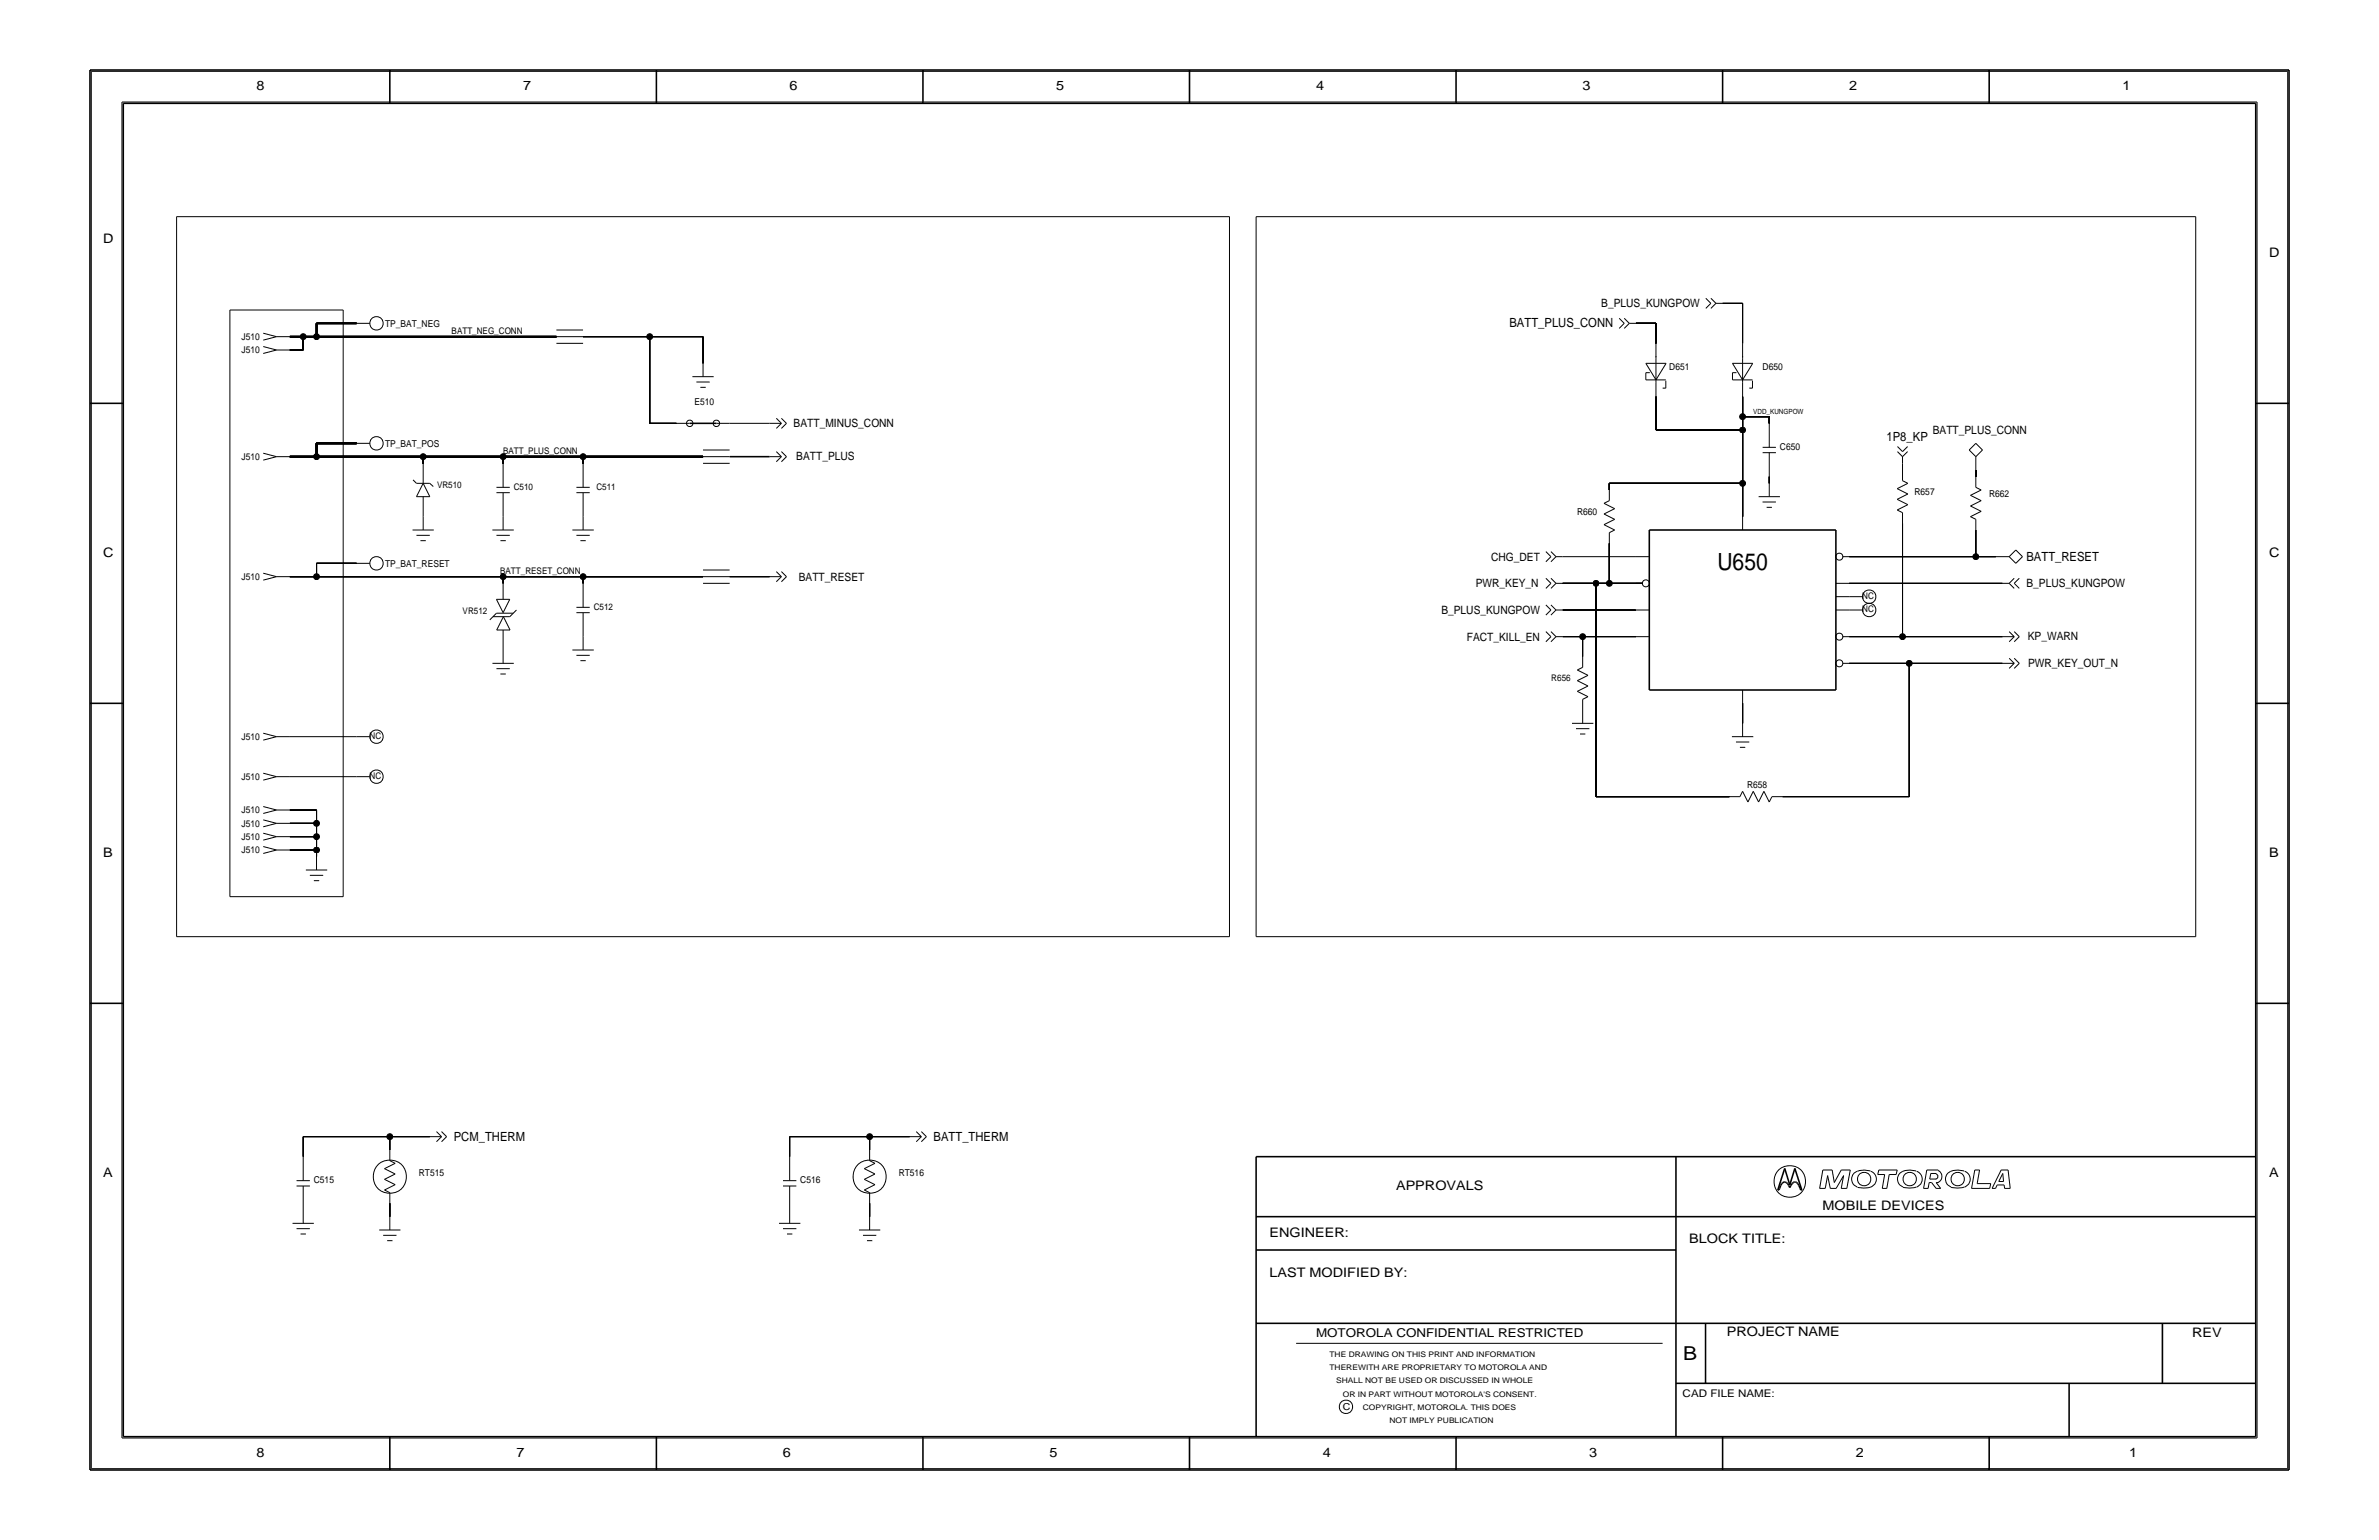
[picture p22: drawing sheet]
<svg xmlns="http://www.w3.org/2000/svg" width="432mm" height="279mm" viewBox="0 0 432 279" stroke-linecap="round" stroke-linejoin="round" font-family="sans-serif">
<defs><g id="words">
<text font-size="4.3" x="311.7" y="103.4">U650</text>
<text font-size="3.5" x="305.5" y="246.7">B</text>
<g font-size="2.4">
<text x="46.6" y="16.3">8</text>
<text x="94.9" y="16.3">7</text>
<text x="143.3" y="16.3">6</text>
<text x="191.7" y="16.3">5</text>
<text x="238.9" y="16.3">4</text>
<text x="287.3" y="16.3">3</text>
<text x="335.6" y="16.3">2</text>
<text x="385.2" y="16.3">1</text>
<text x="18.7" y="44.1">D</text>
<text x="411.8" y="46.6">D</text>
<text x="18.7" y="101">C</text>
<text x="411.8" y="101">C</text>
<text x="18.7" y="155.4">B</text>
<text x="411.8" y="155.4">B</text>
<text x="18.7" y="213.5">A</text>
<text x="253.4" y="215.9">APPROVALS</text>
<text x="411.8" y="213.5">A</text>
<text x="330.8" y="219.5">MOBILE DEVICES</text>
<text x="230.4" y="224.4">ENGINEER:</text>
<text x="306.6" y="225.6">BLOCK TITLE:</text>
<text x="230.4" y="231.6">LAST MODIFIED BY:</text>
<text x="313.4" y="242.4">PROJECT NAME</text>
<text x="397.9" y="242.5">REV</text>
<text x="46.6" y="264.3">8</text>
<text x="93.7" y="264.3">7</text>
<text x="142.1" y="264.3">6</text>
<text x="190.5" y="264.3">5</text>
<text x="240.1" y="264.3">4</text>
<text x="288.5" y="264.3">3</text>
<text x="336.9" y="264.3">2</text>
<text x="386.4" y="264.3">1</text>
</g>
<g font-size="2.3">
<text x="274" y="59.4">BATT_PLUS_CONN</text>
<text x="342.4" y="80">1P8_KP</text>
<text x="367.8" y="101.7">BATT_RESET</text>
<text x="82.4" y="207">PCM_THERM</text>
<text x="169.5" y="207">BATT_THERM</text>
</g>
<text font-size="2.2" x="238.9" y="242.5">MOTOROLA CONFIDENTIAL RESTRICTED</text>
<g font-size="2.1">
<text x="290.6" y="55.8">B_PLUS_KUNGPOW</text>
<text x="144.1" y="77.5">BATT_MINUS_CONN</text>
<text x="144.5" y="83.5">BATT_PLUS</text>
<text x="350.8" y="78.7">BATT_PLUS_CONN</text>
<text x="270.7" y="101.7">CHG_DET</text>
<text x="145" y="105.5">BATT_RESET</text>
<text x="267.9" y="106.5">PWR_KEY_N</text>
<text x="367.8" y="106.6">B_PLUS_KUNGPOW</text>
<text x="261.6" y="111.4">B_PLUS_KUNGPOW</text>
<text x="266.2" y="116.2">FACT_KILL_EN</text>
<text x="368.1" y="116.1">KP_WARN</text>
<text x="368.1" y="121">PWR_KEY_OUT_N</text>
</g>
<text font-size="1.9" x="305.4" y="253.4">CAD FILE NAME:</text>
<g font-size="1.7">
<text x="69.9" y="59.2">TP_BAT_NEG</text>
<text x="43.8" y="64.1">J510</text>
<text x="43.8" y="61.7">J510</text>
<text x="303" y="67.1">D651</text>
<text x="319.9" y="67.1">D650</text>
<text x="126.1" y="73.6">E510</text>
<text x="43.8" y="83.4">J510</text>
<text x="69.9" y="81">TP_BAT_POS</text>
<text x="323.1" y="81.6">C650</text>
<text x="347.5" y="89.8">R657</text>
<text x="286.3" y="93.4">R660</text>
<text x="361" y="90.1">R662</text>
<text x="43.8" y="105.2">J510</text>
<text x="69.9" y="102.8">TP_BAT_RESET</text>
<text x="43.8" y="134.2">J510</text>
<text x="43.8" y="141.5">J510</text>
<text x="317.1" y="143">R658</text>
<text x="43.8" y="150">J510</text>
<text x="43.8" y="147.5">J510</text>
<text x="43.8" y="154.8">J510</text>
<text x="43.8" y="152.4">J510</text>
<text x="57" y="214.7">C515</text>
<text x="76" y="213.4">RT515</text>
<text x="145.3" y="214.7">C516</text>
<text x="163.1" y="213.4">RT516</text>
<text x="243.7" y="255.8">C</text>
</g>
<g font-size="1.6">
<text x="82" y="60.6">BATT_NEG_CONN</text>
<text x="91.3" y="82.4">BATT_PLUS_CONN</text>
<text x="79.3" y="88.6">VR510</text>
<text x="93.3" y="88.9">C510</text>
<text x="108.3" y="88.9">C511</text>
<text x="90.8" y="104.1">BATT_RESET_CONN</text>
<text x="84" y="111.3">VR512</text>
<text x="107.8" y="110.7">C512</text>
<text x="338" y="108.6">NC</text>
<text x="338" y="111.1">NC</text>
<text x="281.6" y="123.6">R656</text>
<text x="67.1" y="134">NC</text>
<text x="67.1" y="141.3">NC</text>
</g>
<g font-size="1.4">
<text x="241.3" y="246.1">THE DRAWING ON THIS PRINT AND INFORMATION</text>
<text x="241.3" y="248.6">THEREWITH ARE PROPRIETARY TO MOTOROLA AND</text>
<text x="242.5" y="251">SHALL NOT BE USED OR DISCUSSED IN WHOLE</text>
<text x="243.7" y="253.4">OR IN PART WITHOUT MOTOROLA'S CONSENT.</text>
<text x="247.3" y="255.8">COPYRIGHT, MOTOROLA. THIS DOES</text>
<text x="252.2" y="258.2">NOT IMPLY PUBLICATION</text>
</g>
<text font-size="1.3" x="318.2" y="75.1">VDD_KUNGPOW</text>
</g></defs>
<!-- layer: Nets -->
<g fill="none" stroke="#000" stroke-width=".18">
<path d="M32.1 39.3v130.6zM32.1 39.3h191.1zM223.2 39.3v130.6zM228 39.3h170.5zM228 39.3v130.6zM398.5 39.3v130.6zM41.7 56.2h20.6zM41.7 56.2v106.5zM62.3 56.2v106.5zM296.9 58.7h3.7zM300.6 58.7v3.6zM312.7 55h3.6z"/>
<path d="M316.3 55v7.3zM105.8 61.1h12.1zM117.9 61.1h9.7zM117.9 61.1v15.7zM117.9 76.8h4.9zM127.6 61.1v4.8zM132.4 76.8h7.3zM300.6 72v6zM300.6 78h15.7zM316.3 72v3.6zM316.3 75.6h4.8zM316.3 75.6v2.4z"/>
<path d="M316.3 78v9.7zM321.1 75.6v1.2zM292.1 87.7v1.2zM292.1 87.7h24.2zM292.1 98.6v7.2zM316.3 87.7v6zM321.1 86.5v1.2zM345.3 94.9v20.6zM345.3 84.1v1.2zM358.6 85.3v1.2zM358.6 96.2v4.8zM52.6 104.6h4.9z"/>
<path d="M57.5 104.6h33.8zM57.5 102.2v2.4zM57.5 102.2h7.2zM91.3 104.6v1.2zM91.3 104.6h14.5zM105.8 104.6v1.2zM105.8 104.6h21.8zM132.4 104.6h7.3zM283.6 105.8h6.1zM283.6 115.5h3.7zM283.6 110.7h13.3zM283.6 101h13.3z"/>
<path d="M287.3 115.5h9.6zM287.3 115.5v3.6zM289.7 105.8h2.4zM289.7 105.8v38.7zM292.1 105.8h4.8zM296.9 105.8h1.2zM335.6 101h23zM335.6 115.5h9.7zM335.6 105.8h27.9zM345.3 115.5h18.2zM358.6 101h3.7zM52.6 133.7h12.1z"/>
<path d="M316.3 127.6v3.6zM335.6 120.3h10.9zM346.5 120.3h17zM346.5 120.3v24.2zM52.6 147h4.9zM52.6 149.4h4.9zM52.6 154.2h4.9zM52.6 151.8h4.9zM52.6 140.9h12.1zM57.5 147v2.4zM57.5 154.2v1.2zM57.5 149.4v2.4z"/>
<path d="M57.5 151.8v2.4zM289.7 144.5h24.2zM323.5 144.5h23zM32.1 169.9h191.1zM41.7 162.7h20.6zM228 169.9h170.5zM55 206.2v3.7zM55 206.2h15.8zM70.8 218.3v2.4zM70.8 206.2v2.4zM70.8 206.2h7.2zM143.3 206.2v3.7z"/>
<path d="M143.3 206.2h14.5zM157.8 218.3v2.4zM157.8 206.2v2.4zM157.8 206.2h7.3z"/>
</g>
<g fill="none" stroke="#000" stroke-width=".29">
<path d="M57.5 58.7v2.4zM57.5 58.7h7.2zM52.6 63.5h2.4zM52.6 61.1h2.4zM55 61.1h2.5zM55 61.1v2.4zM57.5 61.1h43.5zM52.6 82.9h4.9zM57.5 82.9h19.3zM57.5 80.4v2.5zM57.5 80.4h7.2zM76.8 82.9v1.2z"/>
<path d="M76.8 82.9h14.5zM91.3 82.9v1.2zM91.3 82.9h14.5zM105.8 82.9v1.2zM105.8 82.9h21.8zM132.4 82.9h7.3z"/>
</g>
<g fill="#000" stroke="#000" stroke-width=".18">
<circle cx="55" cy="61.1" r=".53"/>
<circle cx="57.5" cy="61.1" r=".53"/>
<circle cx="117.9" cy="61.1" r=".53"/>
<circle cx="316.3" cy="78" r=".53"/>
<circle cx="316.3" cy="75.6" r=".53"/>
<circle cx="57.5" cy="82.9" r=".53"/>
<circle cx="76.8" cy="82.9" r=".53"/>
<circle cx="91.3" cy="82.9" r=".53"/>
<circle cx="105.8" cy="82.9" r=".53"/>
<circle cx="316.3" cy="87.7" r=".53"/>
<circle cx="57.5" cy="104.6" r=".53"/>
<circle cx="91.3" cy="104.6" r=".53"/>
<circle cx="105.8" cy="104.6" r=".53"/>
<circle cx="287.3" cy="115.5" r=".53"/>
<circle cx="289.7" cy="105.8" r=".53"/>
<circle cx="292.1" cy="105.8" r=".53"/>
<circle cx="345.3" cy="115.5" r=".53"/>
<circle cx="358.6" cy="101" r=".53"/>
<circle cx="346.5" cy="120.3" r=".53"/>
<circle cx="57.5" cy="151.8" r=".53"/>
<circle cx="57.5" cy="154.2" r=".53"/>
<circle cx="57.5" cy="149.4" r=".53"/>
<circle cx="70.8" cy="206.2" r=".53"/>
<circle cx="157.8" cy="206.2" r=".53"/>
</g>
<!-- layer: Components -->
<g fill="none" stroke="#000" stroke-width=".18">
<path d="M64.7 58.7h2.4zM101 59.9h4.8zM293.9 57.7l.9 1zM294.8 58.7l-.9 .9zM294.8 57.7l.9 1zM295.7 58.7l-.9 .9zM295.7 58.7h1.2zM309.6 54.1l.9 .9zM310.5 55l-.9 1zM310.5 54.1l1 .9zM311.5 55l-1 1zM311.5 55h1.2z"/>
<path d="M47.8 64.1l2.4-.6zM47.8 62.9l2.4 .6zM47.8 61.7l2.4-.6zM47.8 60.5l2.4 .6zM50.2 63.5h2.4zM50.2 61.1h2.4zM101 61.1h4.8zM101 62.3h4.8zM122.8 76.8h2.4zM125.7 68.3h3.8zM126.4 69.3h2.4zM127.1 70.3h1z"/>
<path d="M127.6 65.9v2.4zM130 76.8h2.4zM139.7 76.8h2.1zM140.9 75.9l.9 .9zM140.9 77.7l.9-.9zM141.8 75.9l.9 .9zM141.8 77.7l.9-.9zM298.7 65.9h3.7zM298.7 68.9h3.7zM298.7 67.6v1.3zM298.7 67.6h.8zM298.7 65.9l1.9 3z"/>
<path d="M300.6 69.5v2.5zM300.6 62.3v2.5zM300.6 68.9v.6zM300.6 64.6v.5zM300.6 65.1v3.8zM301.8 70.4h.6zM302.4 69.1v1.3zM302.4 65.9l-1.8 3zM314.5 65.9h3.6zM314.5 68.9h3.6zM314.5 67.6v1.3zM314.5 67.6h.7z"/>
<path d="M314.5 65.9l1.8 3zM316.3 69.5v2.5zM316.3 62.3v2.5zM316.3 68.9v.6zM316.3 64.6v.5zM316.3 65.1v3.8zM317.5 70.4h.6zM318.1 69.1v1.3zM318.1 65.9l-1.8 3zM321.1 76.8v4.4zM47.8 83.5l2.4-.6zM47.8 82.2l2.4 .7z"/>
<path d="M50.2 82.9h2.4zM64.7 80.4h2.4zM74.9 96.2h3.8zM75 87.1l.6 .6zM75.6 90.1h2.4zM75.6 97.1h2.4zM75.6 87.7h2.4zM76.3 98.1h1zM76.8 90.1v3.6zM76.8 84.1v3.6zM76.8 87.7l1.2 2.4zM76.8 93.7v2.5z"/>
<path d="M76.8 87.7l-1.2 2.4zM78 87.7l.6 .6zM89.4 96.2h3.9zM90.1 89.4h2.4zM90.1 88.4h2.4zM90.1 97.1h2.4zM90.8 98.1h1zM91.3 89.4v4.3zM91.3 84.1v4.3zM91.3 93.7v2.5zM103.9 96.2h3.9zM104.6 89.4h2.4z"/>
<path d="M104.6 88.4h2.4zM104.6 97.1h2.4zM105.3 98.1h1zM105.8 89.4v4.3zM105.8 84.1v4.3zM105.8 93.7v2.5zM127.6 82.9h4.8zM127.6 81.6h4.8zM127.6 84.1h4.8zM139.7 82.9h2.1zM140.9 81.9l.9 1zM140.9 83.8l.9-.9z"/>
<path d="M141.8 81.9l.9 1zM141.8 83.8l.9-.9zM291.1 93.3l2 .9zM291.1 95.2l2-1zM291.1 91.3l2 1zM291.1 93.3l2-1zM291.1 95.2l2 1zM291.1 91.3l1-.5zM292.1 96.6l1-.4zM292.1 88.9v1.9zM292.1 96.6v2zM316.3 93.7v2.5z"/>
<path d="M319.2 90.1h3.9zM319.9 82.1h2.4zM319.9 81.2h2.4zM319.9 91.1h2.4zM320.6 92h1zM321.1 82.1v4.4zM321.1 87.7v2.4zM344.4 88.7l1.9 .9zM344.4 92.5l1.9-.9zM344.4 90.6l1.9-1zM344.4 90.6l1.9 1zM344.4 88.7l1.9-1z"/>
<path d="M344.4 92.5l.9 .5zM344.4 81l.9 .9zM344.4 81.9l.9 1zM345.3 87.2l1 .5zM345.3 81.9l.9-.9zM345.3 82.9l.9-1zM345.3 82.9v1.2zM345.3 85.3v1.9zM345.3 93v1.9zM357.4 81.6l1.2 1.3zM357.4 81.6l1.2-1.2zM357.7 89.9l1.9 .9z"/>
<path d="M357.7 93.7l1.9-.9zM357.7 91.8l1.9-1zM357.7 91.8l1.9 1zM357.7 89.9l1.9-1zM357.7 93.7l.9 .5zM358.6 88.4l1 .5zM358.6 82.9v2.4zM358.6 82.9l1.2-1.3zM358.6 80.4l1.2 1.2zM358.6 86.5v1.9zM358.6 94.2v2zM365.9 99.8l1.2 1.2z"/>
<path d="M47.8 105.3l2.4-.7zM47.8 104l2.4 .6zM50.2 104.6h2.4zM64.7 102.2h2.4zM89.5 111.9h3zM90.1 108.7l1.2 2.5zM90.1 111.3l-1.2 1.2zM90.1 111.3h3.1zM90.1 108.7h2.4zM90.2 114.3h2.4zM91.3 114.3v3.6zM91.3 105.8v2.9z"/>
<path d="M91.3 117.9v2.4zM91.4 111.9l1.2 2.4zM91.4 111.9l-1.2 2.4zM92.5 108.7l-1.2 2.5zM92.5 111.9l1.2-1.2zM103.9 117.9h3.9zM104.6 111.2h2.4zM104.6 118.9h2.4zM104.6 110.2h2.4zM105.3 119.9h1zM105.8 115.5v2.4zM105.8 111.2v4.3z"/>
<path d="M105.8 105.8v4.4zM127.6 104.6h4.8zM127.6 103.4h4.8zM127.6 105.8h4.8zM139.7 104.6h2.1zM140.9 103.7l.9 .9zM140.9 105.5l.9-.9zM141.8 103.7l.9 .9zM141.8 105.5l.9-.9zM280.6 104.9l.9 .9zM280.6 100.1l.9 .9zM280.6 109.8l.9 .9z"/>
<path d="M280.6 114.6l.9 .9zM281.5 105.8l-.9 1zM281.5 104.9l.9 .9zM281.5 101l-.9 .9zM281.5 100.1l.9 .9zM281.5 110.7l-.9 .9zM281.5 109.8l.9 .9zM281.5 115.5l-.9 .9zM281.5 114.6l.9 .9zM282.4 105.8l-.9 1zM282.4 105.8h1.2zM282.4 101l-.9 .9z"/>
<path d="M282.4 101h1.2zM282.4 110.7l-.9 .9zM282.4 110.7h1.2zM282.4 115.5l-.9 .9zM282.4 115.5h1.2zM287.3 119.1v2zM296.9 115.5h2.5zM296.9 105.8h1.2zM296.9 101h2.5zM296.9 110.7h2.5zM333.2 105.8h2.4zM333.2 108.3h2.4z"/>
<path d="M333.2 110.7h2.4zM334.5 115.5h1.1zM334.5 101h1.1zM335.6 108.3h2.5zM335.6 110.7h2.5zM362.3 101h2.4zM363.5 105.8h1.2zM363.5 115.5h2.1zM364.7 119.4l.9 .9zM364.7 114.6l.9 .9zM364.7 105.8l.9 1zM364.7 101l1.2 1.2z"/>
<path d="M364.7 101l1.2-1.2zM364.7 116.4l.9-.9zM365.6 119.4l.9 .9zM365.6 114.6l.9 .9zM365.6 105.8l.9 1zM365.6 104.9l-.9 .9zM365.6 116.4l.9-.9zM366.5 104.9l-.9 .9zM367.1 101l-1.2 1.2zM47.8 134.3l2.4-.6zM47.8 133l2.4 .7zM50.2 133.7h2.4z"/>
<path d="M64.7 133.7h2.4zM89.4 120.3h3.9zM90.1 121.3h2.4zM90.8 122.3h1zM285.3 131.2h3.9zM286.1 132.2h2.4zM286.3 123.5l1.9 1zM286.3 125.4l1.9-.9zM286.3 121.6l1.9 .9zM286.3 123.5l1.9-1zM286.3 125.4l1.9 1zM286.3 121.6l1-.5z"/>
<path d="M286.8 133.2h.9zM287.3 126.9l.9-.5zM287.3 128.8v2.4zM287.3 126.9v1.9zM314.4 133.7h3.8zM315.1 134.6h2.4zM315.8 135.6h1zM316.3 125.2v2.4zM316.3 131.2v2.5zM334.5 120.3h1.1zM363.5 120.3h2.1zM364.7 121.3l.9-1z"/>
<path d="M365.6 121.3l.9-1zM47.8 154.8l2.4-.6zM47.8 153.6l2.4 .6zM47.8 152.4l2.4-.6zM47.8 151.2l2.4 .6zM47.8 150l2.4-.6zM47.8 148.7l2.4 .7zM47.8 147.6l2.4-.6zM47.8 146.3l2.4 .7zM47.8 141.5l2.4-.6zM47.8 140.3l2.4 .6zM50.2 154.2h2.4z"/>
<path d="M50.2 151.8h2.4zM50.2 149.4h2.4zM50.2 147h2.4zM50.2 140.9h2.4zM55.5 157.8h3.9zM56.2 158.8h2.5zM57 159.8h.9zM57.5 155.4v2.4zM64.7 140.9h2.4zM313.9 144.5h1.9zM316.3 143.6l1 1.9zM316.3 143.6l-.5 .9z"/>
<path d="M318.2 143.6l-.9 1.9zM318.2 143.6l1 1.9zM320.2 143.6l.9 1.9zM320.2 143.6l-1 1.9zM321.6 144.5l-.5 1zM321.6 144.5h1.9zM53.8 215.2h2.4zM53.8 214.2h2.4zM55 219.5v2.4zM55 215.2v4.3zM55 209.9v4.3zM69.8 212l1.9 1z"/>
<path d="M69.8 214l1.9 .9zM69.8 215.9l1 .5zM69.8 212l1.9-.9zM69.8 214l1.9-1zM69.8 215.9l1.9-1zM70.8 208.6v2zM70.8 216.4v1.9zM70.8 210.6l.9 .5zM78 206.2h2.1zM79.2 205.3l.9 .9zM79.2 207.1l.9-.9zM80.1 205.3l1 .9z"/>
<path d="M80.1 207.1l1-.9zM142.1 215.2h2.4zM142.1 214.2h2.4zM143.3 219.5v2.4zM143.3 215.2v4.3zM143.3 209.9v4.3zM156.9 212l1.9 1zM156.9 214l1.9 .9zM156.9 215.9l.9 .5zM156.9 212l1.9-.9zM156.9 214l1.9-1zM156.9 215.9l1.9-1z"/>
<path d="M157.8 208.6v2zM157.8 216.4v1.9zM157.8 210.6l1 .5zM165.1 206.2h2.1zM166.3 205.3l.9 .9zM166.3 207.1l.9-.9zM167.2 205.3l.9 .9zM167.2 207.1l.9-.9zM53.1 221.9h3.9zM53.8 222.9h2.4zM54.5 223.9h1zM68.8 223.2h3.9z"/>
<path d="M69.5 224.1h2.5zM70.3 225.1h.9zM70.8 220.7v2.5zM141.4 221.9h3.9zM142.1 222.9h2.4zM142.8 223.9h1zM155.9 223.2h3.9zM156.6 224.1h2.5zM157.4 225.1h.9zM157.8 220.7v2.5z"/>
<circle cx="68.3" cy="58.7" r="1.22"/>
<circle cx="125.2" cy="76.8" r=".59"/>
<circle cx="130" cy="76.8" r=".59"/>
<circle cx="68.3" cy="80.4" r="1.22"/>
<circle cx="68.3" cy="102.2" r="1.22"/>
<circle cx="298.7" cy="105.8" r=".63"/>
<circle cx="333.9" cy="101" r=".63"/>
<circle cx="333.9" cy="115.5" r=".63"/>
<circle cx="339.3" cy="108.3" r="1.22"/>
<circle cx="339.3" cy="110.7" r="1.22"/>
<circle cx="68.3" cy="133.7" r="1.22"/>
<circle cx="333.9" cy="120.4" r=".63"/>
<circle cx="68.3" cy="140.9" r="1.22"/>
<circle cx="70.8" cy="213.5" r="3"/>
<circle cx="157.8" cy="213.5" r="3"/>
</g>
<path d="M125.2 76.8h4.8zM299.4 96.2h33.8zM299.4 96.2v29zM333.2 96.2v29zM299.4 125.2h33.8z" fill="none" stroke="#000" stroke-width=".29"/>
<!-- layer: Page Border and Title Block -->
<g fill="none" stroke="#000" stroke-width=".29">
<path d="M16.3 12.7h399.2zM16.3 12.7v254zM22.4 18.7h387zM22.4 18.7v242zM70.8 12.7v6zM119.1 12.7v6zM167.5 12.7v6zM215.9 12.7v6zM264.3 12.7v6zM312.7 12.7v6zM361 12.7v6zM409.4 18.7v242z"/>
<path d="M415.5 12.7v254zM16.3 73.2h6.1zM409.4 73.2h6.1zM16.3 127.6h6.1zM409.4 127.6h6.1zM16.3 182h6.1zM409.4 182h6.1zM228 209.9v50.8zM228 209.9h181.4zM304.2 209.9v50.8zM322.7 215.9h.2zM323 215.6l-.1 .3z"/>
<path d="M323.2 215.1l-.2 .5zM323.4 214.7l.2-.2zM323.4 214.7l-.2 .4zM323.6 214.5h.2zM323.8 214.5h.2zM323.9 212l1 3zM323.9 212l-1.2 3.9zM324 214.5h.2zM324.2 214.5l.3 .2zM324.5 214.7l.2 .4zM324.7 215.1l.2 .4zM325 215.1l-.1 .4z"/>
<path d="M325.3 214.7l-.3 .4zM325.5 214.5h.2zM325.5 214.5l-.2 .2zM325.7 214.5h.2zM325.8 212l1.2 3.9zM325.8 212l-.9 3zM325.9 214.5h.2zM326.1 214.5l.2 .2zM326.3 214.7l.2 .4zM326.5 215.1l.2 .5zM326.7 215.6l.1 .3zM326.8 215.9h.2z"/>
<path d="M228 220.7h181.4zM228 226.8h76.2zM228 240.1h181.4zM304.2 251h105.2zM309.6 240.1v10.9zM375.6 251v9.7zM392.5 240.1v10.9zM16.3 266.7h399.2zM22.4 260.7h387zM70.8 260.7v6zM119.1 260.7v6zM167.5 260.7v6z"/>
<path d="M215.9 260.7v6zM264.3 260.7v6zM312.7 260.7v6zM361 260.7v6z"/>
</g>
<g fill="none" stroke="#000" stroke-width=".18">
<path d="M16.6 12.9v253.6zM16.6 12.9h398.6zM22.1 18.5v242.4zM22.1 18.5h387.6zM409.7 18.5v242.4zM415.2 12.9v253.6zM330.3 215.6h1zM330.9 212.3h1.6zM330.9 212.3l-.6 3.3zM331.7 213.3l-.4 2.3zM331.7 213.3l.5 2.3zM332.2 215.6h1.1z"/>
<path d="M332.5 212.3l.4 2.2zM334.2 212.3h1.6zM334.2 212.3l-1.3 2.2zM334.2 215.6h1zM334.6 213.3l-.4 2.3zM334.6 213.3l-1.3 2.3zM335.8 212.3l-.6 3.3zM337 212.5a1.52 1.52 0 0 0-.9 1.5 1.52 1.52 0 0 0 1 1.4M339.5 212.5l-.1-.1a3.8 3.8 0 0 0-2.3 .1M339.6 212.5a1.56 1.56 0 0 1 .9 1.8 1.56 1.56 0 0 1-1.6 1.2l-1.8-.1M340.8 213.1h1.3zM341 212.3h3.4z"/>
<path d="M341 212.3l-.2 .8zM341.6 215.6h.9zM342.1 213.1l-.5 2.5zM342.9 213.1l-.4 2.5zM342.9 213.1h1.3zM344.4 212.3l-.2 .8zM347.8 212.5a2.85 2.85 0 0 0-3.2 .7 1.55 1.55 0 0 0 .8 2.2M347.8 215.4l-1.3 .1-1.1-.1M347.9 212.5a1.51 1.51 0 0 1 1 1.4 1.51 1.51 0 0 1-1 1.5M349.1 215.6h.9zM349.7 212.3h2.1zM349.7 212.3l-.6 3.3z"/>
<path d="M350.2 214.5h.4zM350.2 214.5l-.2 1.1zM350.3 213.9h1.1zM350.4 212.9h1zM350.4 212.9l-.1 1zM350.6 214.5l.8 1.1zM351.4 213a.47 .47 0 0 1 .3 .5 .47 .47 0 0 1-.3 .4M351.4 214.5l.8 1.1zM351.4 214.5h.4zM351.4 215.6h.8zM351.8 212.4a1.18 1.18 0 0 1 .7 1.1 1.18 1.18 0 0 1-.7 1M356.5 212.5a2.85 2.85 0 0 0-3.2 .7 1.55 1.55 0 0 0 .8 2.2"/>
<path d="M356.5 215.4l-1.3 .1-1.1-.1M356.6 212.5a1.51 1.51 0 0 1 1 1.4 1.51 1.51 0 0 1-1 1.5M357.8 215.6h3.3zM358.4 212.3h.9zM358.4 212.3l-.6 3.3zM358.9 214.7h2.4zM359.3 212.3l-.4 2.4zM361.3 214.7l-.2 .9zM361.6 215.6h.6zM362.5 215h1.3zM362.5 215l-.3 .6zM362.8 214.4h.9z"/>
<path d="M363.2 212.3l-1.6 3.3zM363.2 212.3h1.3zM363.5 212.9l-.7 1.5zM363.5 212.9l.2 1.5zM363.8 215v.6zM363.8 215.6h1.1zM364.5 212.3l.4 3.3zM235.3 243.7h66.5zM16.6 266.5h398.6zM22.1 260.9h387.6z"/>
<circle cx="324.8" cy="214.4" r="2.88"/>
<circle cx="338.3" cy="213.9" r="1.22"/>
<circle cx="346.6" cy="213.9" r="1.22"/>
<circle cx="355.3" cy="213.9" r="1.22"/>
<circle cx="244.3" cy="255.2" r="1.22"/>
</g>
<use href="#words"/>
</svg>
